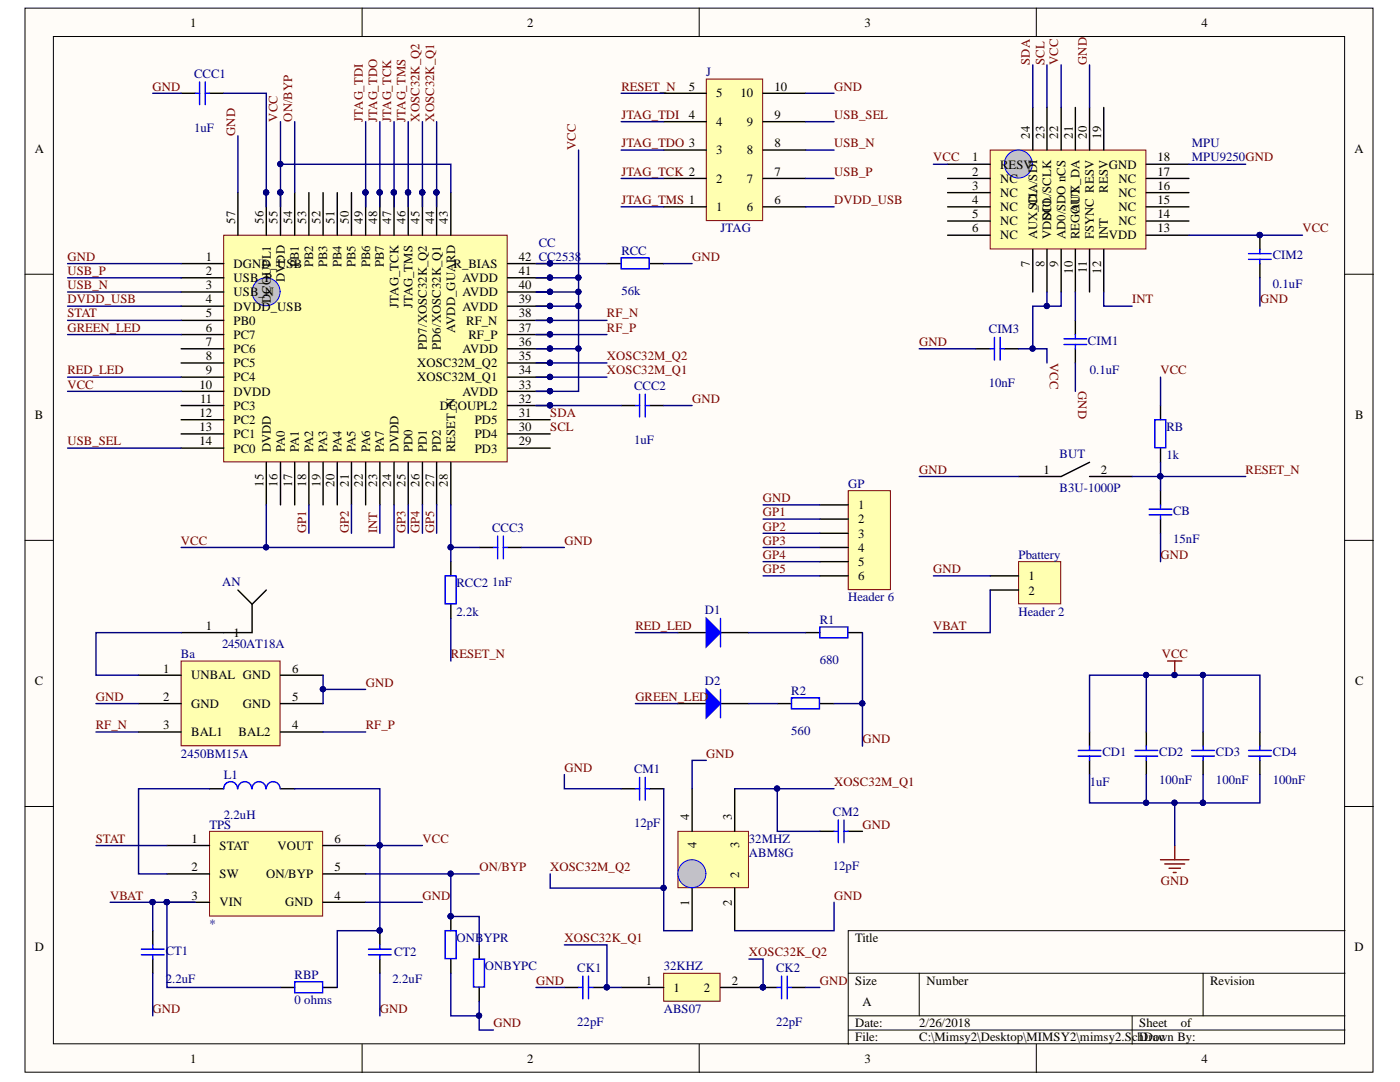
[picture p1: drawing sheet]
<svg xmlns="http://www.w3.org/2000/svg" width="279mm" height="216mm" viewBox="0 0 279 216" stroke-linecap="round" stroke-linejoin="round" font-family="sans-serif">
<defs><g id="words">
<g font-size="2.5">
<text x="38" y="5.3">1</text>
<text x="105.2" y="5.3">2</text>
<text x="172.6" y="5.3">3</text>
<text x="239.8" y="5.3">4</text>
<text x="137.5" y="23.8">4</text>
<text x="137.5" y="18.1">5</text>
<text x="143" y="19.4">5</text>
<text x="147.8" y="19.4">10</text>
<text x="154.5" y="23.8">9</text>
<text x="154.5" y="18.1">10</text>
<text x="143" y="25.1">4</text>
<text x="149" y="25.1">9</text>
<text x="154.5" y="29.4">8</text>
<text x="205.5" y="27.7" transform="rotate(-90 205.5 27.7)">24</text>
<text x="208.4" y="27.7" transform="rotate(-90 208.4 27.7)">23</text>
<text x="211.2" y="27.7" transform="rotate(-90 211.2 27.7)">22</text>
<text x="214.1" y="27.7" transform="rotate(-90 214.1 27.7)">21</text>
<text x="216.9" y="27.7" transform="rotate(-90 216.9 27.7)">20</text>
<text x="219.8" y="27.7" transform="rotate(-90 219.8 27.7)">19</text>
<text x="6.9" y="30.4">A</text>
<text x="143" y="30.8">3</text>
<text x="149" y="30.8">8</text>
<text x="154.5" y="35.1">7</text>
<text x="194" y="32.2">1</text>
<text x="194" y="35.1">2</text>
<text x="199.6" y="33.7">RESV</text>
<text x="221.3" y="33.7">GND</text>
<text x="231" y="35.1">17</text>
<text x="231" y="32.2">18</text>
<text x="270.3" y="30.4">A</text>
<text x="143" y="36.4">2</text>
<text x="149" y="36.4">7</text>
<text x="154.5" y="40.8">6</text>
<text x="194" y="37.9">3</text>
<text x="194" y="40.8">4</text>
<text x="199.6" y="36.4">NC</text>
<text x="199.6" y="39.3">NC</text>
<text x="207" y="40.4" transform="rotate(-90 207 40.4)">DA/SDI</text>
<text x="221.1" y="38.5" transform="rotate(-90 221.1 38.5)">RESV</text>
<text x="223.2" y="39.3">NC</text>
<text x="223.2" y="36.4">NC</text>
<text x="231" y="40.8">15</text>
<text x="231" y="37.9">16</text>
<text x="46.9" y="44.6" transform="rotate(-90 46.9 44.6)">57</text>
<text x="52.6" y="44.6" transform="rotate(-90 52.6 44.6)">56</text>
<text x="55.4" y="44.6" transform="rotate(-90 55.4 44.6)">55</text>
<text x="58.3" y="44.6" transform="rotate(-90 58.3 44.6)">54</text>
<text x="61.1" y="44.6" transform="rotate(-90 61.1 44.6)">53</text>
<text x="63.9" y="44.6" transform="rotate(-90 63.9 44.6)">52</text>
<text x="66.7" y="44.6" transform="rotate(-90 66.7 44.6)">51</text>
<text x="69.6" y="44.6" transform="rotate(-90 69.6 44.6)">50</text>
<text x="72.4" y="44.6" transform="rotate(-90 72.4 44.6)">49</text>
<text x="75.3" y="44.6" transform="rotate(-90 75.3 44.6)">48</text>
<text x="78.1" y="44.6" transform="rotate(-90 78.1 44.6)">47</text>
<text x="80.9" y="44.6" transform="rotate(-90 80.9 44.6)">46</text>
<text x="83.7" y="44.6" transform="rotate(-90 83.7 44.6)">45</text>
<text x="86.6" y="44.6" transform="rotate(-90 86.6 44.6)">44</text>
<text x="89.4" y="44.6" transform="rotate(-90 89.4 44.6)">43</text>
<text x="143" y="42.1">1</text>
<text x="149" y="42.1">6</text>
<text x="194" y="43.5">5</text>
<text x="194" y="46.3">6</text>
<text x="199.6" y="42.1">NC</text>
<text x="199.6" y="45">NC</text>
<text x="199.6" y="47.8">NC</text>
<text x="207" y="47.8" transform="rotate(-90 207 47.8)">AUX_SCL</text>
<text x="209.8" y="47.8" transform="rotate(-90 209.8 47.8)">VDDIO</text>
<text x="209.8" y="43.9" transform="rotate(-90 209.8 43.9)">SCL/SCLK</text>
<text x="212.6" y="47.8" transform="rotate(-90 212.6 47.8)">AD0/SDO nCS</text>
<text x="215.4" y="47.8" transform="rotate(-90 215.4 47.8)">REGOUT</text>
<text x="215.4" y="42.5" transform="rotate(-90 215.4 42.5)">AUX_DA</text>
<text x="218.3" y="47.8" transform="rotate(-90 218.3 47.8)">FSYNC RESV</text>
<text x="221.1" y="47.8" transform="rotate(-90 221.1 47.8)">INT</text>
<text x="221.3" y="47.8">VDD</text>
<text x="223.2" y="45">NC</text>
<text x="223.2" y="42.1">NC</text>
<text x="231" y="46.3">13</text>
<text x="231" y="43.5">14</text>
<text x="41.1" y="52">1</text>
<text x="46.6" y="53.4">DGND_USB</text>
<text x="59.6" y="53.4" transform="rotate(-90 59.6 53.4)">PB1</text>
<text x="62.5" y="53.4" transform="rotate(-90 62.5 53.4)">PB2</text>
<text x="65.3" y="53.4" transform="rotate(-90 65.3 53.4)">PB3</text>
<text x="68.2" y="53.4" transform="rotate(-90 68.2 53.4)">PB4</text>
<text x="71" y="53.4" transform="rotate(-90 71 53.4)">PB5</text>
<text x="73.8" y="53.4" transform="rotate(-90 73.8 53.4)">PB6</text>
<text x="76.6" y="53.4" transform="rotate(-90 76.6 53.4)">PB7</text>
<text x="90.5" y="53.4">R_BIAS</text>
<text x="103.5" y="52">42 CC2538</text>
<text x="205.5" y="53.3" transform="rotate(-90 205.5 53.3)">7</text>
<text x="208.4" y="53.3" transform="rotate(-90 208.4 53.3)">8</text>
<text x="211.2" y="53.3" transform="rotate(-90 211.2 53.3)">9</text>
<text x="41.1" y="54.9">2</text>
<text x="41.1" y="57.7">3</text>
<text x="46.6" y="56.3">USB_P</text>
<text x="46.6" y="59.1">USB_N</text>
<text x="56.8" y="56.3" transform="rotate(-90 56.8 56.3)">DVDD</text>
<text x="92.3" y="59.1">AVDD</text>
<text x="92.3" y="56.3">AVDD</text>
<text x="103.5" y="57.7">40</text>
<text x="103.5" y="54.9">41</text>
<text x="214.1" y="54.6" transform="rotate(-90 214.1 54.6)">10</text>
<text x="216.9" y="54.5" transform="rotate(-90 216.9 54.5)">11</text>
<text x="219.8" y="54.6" transform="rotate(-90 219.8 54.6)">12</text>
<text x="41.1" y="60.5">4</text>
<text x="41.1" y="63.3">5</text>
<text x="46.6" y="62">DVDD_USB</text>
<text x="46.6" y="64.8">PB0</text>
<text x="54.1" y="60.5" transform="rotate(-90 54.1 60.5)">DCOUPL1</text>
<text x="79.5" y="61.4" transform="rotate(-90 79.5 61.4)">JTAG_TCK</text>
<text x="82.3" y="61.5" transform="rotate(-90 82.3 61.5)">JTAG_TMS</text>
<text x="92.3" y="62">AVDD</text>
<text x="93" y="64.8">RF_N</text>
<text x="103.5" y="63.3">38</text>
<text x="103.5" y="60.5">39</text>
<text x="41.1" y="66.2">6</text>
<text x="41.1" y="69">7</text>
<text x="41.1" y="71.9">8</text>
<text x="46.6" y="67.7">PC7</text>
<text x="46.6" y="70.4">PC6</text>
<text x="85.2" y="69.8" transform="rotate(-90 85.2 69.8)">PD7/XOSC32K_Q2</text>
<text x="88" y="69.8" transform="rotate(-90 88 69.8)">PD6/XOSC32K_Q1</text>
<text x="90.8" y="66.4" transform="rotate(-90 90.8 66.4)">AVDD_GUARD</text>
<text x="92.3" y="70.4">AVDD</text>
<text x="93.5" y="67.7">RF_P</text>
<text x="103.5" y="71.9">35</text>
<text x="103.5" y="69">36</text>
<text x="103.5" y="66.2">37</text>
<text x="39.8" y="77.5">10</text>
<text x="41.1" y="74.7">9</text>
<text x="46.6" y="73.3">PC5</text>
<text x="46.6" y="76.1">PC4</text>
<text x="83.2" y="76.1">XOSC32M_Q1</text>
<text x="83.2" y="73.3">XOSC32M_Q2</text>
<text x="103.5" y="77.5">33</text>
<text x="103.5" y="74.7">34</text>
<text x="6.9" y="83.5">B</text>
<text x="39.8" y="83.2">12</text>
<text x="39.9" y="80.3">11</text>
<text x="46.6" y="79">DVDD</text>
<text x="46.6" y="81.8">PC3</text>
<text x="87.8" y="81.8">DCOUPL2</text>
<text x="92.3" y="79">AVDD</text>
<text x="103.5" y="83.2">31</text>
<text x="103.5" y="80.3">32</text>
<text x="270.4" y="83.5">B</text>
<text x="39.8" y="86">13</text>
<text x="39.8" y="88.9">14</text>
<text x="46.6" y="84.6">PC2</text>
<text x="46.6" y="87.4">PC1</text>
<text x="94.7" y="87.4">PD4</text>
<text x="94.7" y="84.6">PD5</text>
<text x="103.5" y="88.9">29</text>
<text x="103.5" y="86">30</text>
<text x="46.6" y="90.3">PC0</text>
<text x="54.1" y="90.2" transform="rotate(-90 54.1 90.2)">DVDD</text>
<text x="56.8" y="90.2" transform="rotate(-90 56.8 90.2)">PA0</text>
<text x="59.6" y="90.2" transform="rotate(-90 59.6 90.2)">PA1</text>
<text x="62.5" y="90.2" transform="rotate(-90 62.5 90.2)">PA2</text>
<text x="65.3" y="90.2" transform="rotate(-90 65.3 90.2)">PA3</text>
<text x="68.2" y="90.2" transform="rotate(-90 68.2 90.2)">PA4</text>
<text x="71" y="90.2" transform="rotate(-90 71 90.2)">PA5</text>
<text x="73.8" y="90.2" transform="rotate(-90 73.8 90.2)">PA6</text>
<text x="76.6" y="90.2" transform="rotate(-90 76.6 90.2)">PA7</text>
<text x="79.5" y="90.2" transform="rotate(-90 79.5 90.2)">DVDD</text>
<text x="82.3" y="90.2" transform="rotate(-90 82.3 90.2)">PD0</text>
<text x="85.2" y="90.2" transform="rotate(-90 85.2 90.2)">PD1</text>
<text x="88" y="90.2" transform="rotate(-90 88 90.2)">PD2</text>
<text x="90.8" y="90.2" transform="rotate(-90 90.8 90.2)">RESET_N</text>
<text x="94.7" y="90.3">PD3</text>
<text x="208.3" y="94.5">1</text>
<text x="219.7" y="94.5">2</text>
<text x="52.6" y="97.1" transform="rotate(-90 52.6 97.1)">15</text>
<text x="55.4" y="97.1" transform="rotate(-90 55.4 97.1)">16</text>
<text x="58.3" y="97.1" transform="rotate(-90 58.3 97.1)">17</text>
<text x="61.1" y="97.1" transform="rotate(-90 61.1 97.1)">18</text>
<text x="63.9" y="97.1" transform="rotate(-90 63.9 97.1)">19</text>
<text x="66.7" y="97.1" transform="rotate(-90 66.7 97.1)">20</text>
<text x="69.6" y="97.1" transform="rotate(-90 69.6 97.1)">21</text>
<text x="72.4" y="97.1" transform="rotate(-90 72.4 97.1)">22</text>
<text x="75.3" y="97.1" transform="rotate(-90 75.3 97.1)">23</text>
<text x="78.1" y="97.1" transform="rotate(-90 78.1 97.1)">24</text>
<text x="80.9" y="97.1" transform="rotate(-90 80.9 97.1)">25</text>
<text x="83.7" y="97.1" transform="rotate(-90 83.7 97.1)">26</text>
<text x="86.6" y="97.1" transform="rotate(-90 86.6 97.1)">27</text>
<text x="89.4" y="97.1" transform="rotate(-90 89.4 97.1)">28</text>
<text x="171.3" y="101.6">1</text>
<text x="171.3" y="104.4">2</text>
<text x="171.3" y="107.3">3</text>
<text x="171.3" y="110.1">4</text>
<text x="171.3" y="113">5</text>
<text x="171.3" y="115.8">6</text>
<text x="205.3" y="115.8">1</text>
<text x="205.3" y="118.6">2</text>
<text x="41.1" y="125.7">1</text>
<text x="46.6" y="127.1">1</text>
<text x="6.9" y="136.7">C</text>
<text x="32.6" y="134.2">1</text>
<text x="38.1" y="135.6">UNBAL GND</text>
<text x="58.3" y="134.2">6</text>
<text x="270.4" y="136.7">C</text>
<text x="32.6" y="139.9">2</text>
<text x="38.1" y="141.2">GND</text>
<text x="48.5" y="141.2">GND</text>
<text x="58.3" y="139.9">5</text>
<text x="32.6" y="145.5">3</text>
<text x="38.1" y="146.9">BAL1</text>
<text x="47.6" y="146.9">BAL2</text>
<text x="58.3" y="145.5">4</text>
<text x="137.5" y="163.6" transform="rotate(-90 137.5 163.6)">4</text>
<text x="146.1" y="163.6" transform="rotate(-90 146.1 163.6)">3</text>
<text x="38.2" y="168.2">1</text>
<text x="38.2" y="173.9">2</text>
<text x="43.8" y="169.5">STAT</text>
<text x="55.4" y="169.5">VOUT</text>
<text x="66.7" y="173.9">5</text>
<text x="66.7" y="168.2">6</text>
<text x="139" y="169.1" transform="rotate(-90 139 169.1)">4</text>
<text x="147.5" y="169.1" transform="rotate(-90 147.5 169.1)">3</text>
<text x="38.2" y="179.5">3</text>
<text x="43.8" y="175.2">SW</text>
<text x="53.1" y="175.2">ON/BYP</text>
<text x="66.7" y="179.5">4</text>
<text x="147.5" y="175.2" transform="rotate(-90 147.5 175.2)">2</text>
<text x="43.8" y="180.9">VIN</text>
<text x="56.9" y="180.9">GND</text>
<text x="137.5" y="180.8" transform="rotate(-90 137.5 180.8)">1</text>
<text x="146.1" y="180.8" transform="rotate(-90 146.1 180.8)">2</text>
<text x="6.9" y="189.8">D</text>
<text x="170.7" y="188">Title</text>
<text x="270.3" y="189.8">D</text>
<text x="128.9" y="196.5">1</text>
<text x="134.4" y="197.9">1</text>
<text x="140.5" y="197.9">2</text>
<text x="146.1" y="196.5">2</text>
<text x="170.7" y="196.5">Size</text>
<text x="184.9" y="196.5">Number</text>
<text x="241.5" y="196.5">Revision</text>
<text x="172.1" y="200.8">A</text>
<text x="170.7" y="205">Date:</text>
<text x="170.7" y="207.8">File:</text>
<text x="183.5" y="205">2/26/2018</text>
<text x="183.5" y="207.8">C:\Mimsy2\Desktop\MIMSY2\mimsy2.SchDoc</text>
<text x="227.4" y="205">Sheet</text>
<text x="227.4" y="207.8">Drawn By:</text>
<text x="235.7" y="205">of</text>
<text x="38" y="212.1">1</text>
<text x="105.2" y="212.1">2</text>
<text x="172.6" y="212.1">3</text>
<text x="239.8" y="212.1">4</text>
</g>
<g font-size="2.5" fill="#000080">
<text x="38.7" y="15.5">CCC1</text>
<text x="140.9" y="15.2">J</text>
<text x="38.7" y="26.3">1uF</text>
<text x="237.9" y="29.4">MPU</text>
<text x="237.9" y="32.2">MPU9250GND</text>
<text x="143.8" y="46.3">JTAG</text>
<text x="107.5" y="49.2">CC</text>
<text x="124" y="50.9">RCC</text>
<text x="254" y="51.8">CIM2</text>
<text x="124" y="58.9">56k</text>
<text x="254" y="57.4">0.1uF</text>
<text x="197.3" y="66.5">CIM3</text>
<text x="217.1" y="68.7">CIM1</text>
<text x="126.5" y="77.8">CCC2</text>
<text x="197.3" y="77.3">10nF</text>
<text x="217.5" y="74.7">0.1uF</text>
<text x="126.5" y="88.6">1uF</text>
<text x="232.8" y="86">RB</text>
<text x="211.5" y="91.4">BUT</text>
<text x="232.8" y="91.7">1k</text>
<text x="169.3" y="97.3">GP</text>
<text x="211.5" y="98.2">B3U-1000P</text>
<text x="98.2" y="106.1">CCC3</text>
<text x="234.1" y="102.7">CB</text>
<text x="203.3" y="111.5">Pbattery</text>
<text x="234.1" y="108.4">15nF</text>
<text x="44.3" y="116.9">AN</text>
<text x="91.1" y="117.2">RCC2</text>
<text x="98.2" y="116.9">1nF</text>
<text x="169.3" y="120">Header 6</text>
<text x="91.1" y="122.9">2.2k</text>
<text x="140.7" y="122.5">D1</text>
<text x="163.6" y="124.6">R1</text>
<text x="203.3" y="122.9">Header 2</text>
<text x="36.1" y="131.3">Ba</text>
<text x="44.3" y="129.4">2450AT18A</text>
<text x="140.7" y="136.7">D2</text>
<text x="163.6" y="132.5">680</text>
<text x="157.9" y="138.7">R2</text>
<text x="157.9" y="146.6">560</text>
<text x="36.1" y="151.2">2450BM15A</text>
<text x="44.7" y="155.4">L1</text>
<text x="126.5" y="154.2">CM1</text>
<text x="220" y="150.9">CD1</text>
<text x="231.3" y="150.9">CD2</text>
<text x="242.7" y="150.9">CD3</text>
<text x="254" y="150.9">CD4</text>
<text x="217.5" y="156.9">1uF</text>
<text x="231.3" y="156.5">100nF</text>
<text x="242.7" y="156.5">100nF</text>
<text x="254" y="156.5">100nF</text>
<text x="41.8" y="165.3">TPS</text>
<text x="44.7" y="163.4">2.2uH</text>
<text x="126.5" y="165.1">12pF</text>
<text x="166.2" y="162.8">CM2</text>
<text x="149.5" y="168.2">32MHZ</text>
<text x="149.5" y="171">ABM8G</text>
<text x="166.2" y="173.5">12pF</text>
<text x="41.8" y="185.2">*</text>
<text x="33.1" y="190.5">CT1</text>
<text x="78.7" y="190.9">CT2</text>
<text x="91.1" y="188">ONBYPR</text>
<text x="33.1" y="196.2">2.2uF</text>
<text x="58.8" y="195.3">RBP</text>
<text x="78.3" y="196.2">2.2uF</text>
<text x="96.8" y="193.6">ONBYPC</text>
<text x="115.2" y="193.9">CK1</text>
<text x="132.5" y="193.6">32KHZ</text>
<text x="154.9" y="193.9">CK2</text>
<text x="58.8" y="200.4">0 ohms</text>
<text x="132.5" y="202.1">ABS07</text>
<text x="115.2" y="204.7">22pF</text>
<text x="154.9" y="204.7">22pF</text>
</g>
<g font-size="2.5" fill="#800000">
<text x="205.5" y="12.9" transform="rotate(-90 205.5 12.9)">SDA</text>
<text x="208.4" y="12.9" transform="rotate(-90 208.4 12.9)">SCL</text>
<text x="211.2" y="12.9" transform="rotate(-90 211.2 12.9)">VCC</text>
<text x="216.9" y="12.9" transform="rotate(-90 216.9 12.9)">GND</text>
<text x="30.5" y="18.1">GND</text>
<text x="124" y="18.1">RESET_N</text>
<text x="124" y="23.8">JTAG_TDI</text>
<text x="166.5" y="18.1">GND</text>
<text x="166.5" y="23.8">USB_SEL</text>
<text x="46.9" y="27.1" transform="rotate(-90 46.9 27.1)">GND</text>
<text x="55.4" y="24.3" transform="rotate(-90 55.4 24.3)">VCC</text>
<text x="58.3" y="24.3" transform="rotate(-90 58.3 24.3)">ON/BYP</text>
<text x="72.4" y="24.3" transform="rotate(-90 72.4 24.3)">JTAG_TDI</text>
<text x="75.3" y="24.3" transform="rotate(-90 75.3 24.3)">JTAG_TDO</text>
<text x="78.1" y="24.3" transform="rotate(-90 78.1 24.3)">JTAG_TCK</text>
<text x="80.9" y="24.3" transform="rotate(-90 80.9 24.3)">JTAG_TMS</text>
<text x="83.7" y="24.3" transform="rotate(-90 83.7 24.3)">XOSC32K_Q2</text>
<text x="86.6" y="24.3" transform="rotate(-90 86.6 24.3)">XOSC32K_Q1</text>
<text x="115" y="29.9" transform="rotate(-90 115 29.9)">VCC</text>
<text x="124" y="29.4">JTAG_TDO 3</text>
<text x="166.5" y="29.4">USB_N</text>
<text x="124" y="35.1">JTAG_TCK 2</text>
<text x="166.5" y="35.1">USB_P</text>
<text x="186.3" y="32.2">VCC</text>
<text x="124" y="40.8">JTAG_TMS 1</text>
<text x="166.5" y="40.8">DVDD_USB</text>
<text x="259.9" y="46.3">VCC</text>
<text x="13.4" y="52">GND</text>
<text x="138.1" y="52">GND</text>
<text x="13.4" y="54.9">USB_P</text>
<text x="13.4" y="57.7">USB_N</text>
<text x="13.4" y="60.5">DVDD_USB</text>
<text x="13.4" y="63.3">STAT</text>
<text x="121.1" y="63.3">RF_N</text>
<text x="225.9" y="60.5">INT</text>
<text x="251.5" y="60.5">GND</text>
<text x="13.4" y="66.2">GREEN_LED</text>
<text x="121.1" y="71.9">XOSC32M_Q2</text>
<text x="121.1" y="66.2">RF_P</text>
<text x="183.5" y="69">GND</text>
<text x="13.4" y="74.7">RED_LED</text>
<text x="13.4" y="77.5">VCC</text>
<text x="121.1" y="74.7">XOSC32M_Q1</text>
<text x="209.5" y="72.4" transform="rotate(90 209.5 72.4)">VCC</text>
<text x="231.6" y="74.7">VCC</text>
<text x="109.8" y="83.2">SDA</text>
<text x="138.1" y="80.3">GND</text>
<text x="215.2" y="78.1" transform="rotate(90 215.2 78.1)">GND</text>
<text x="13.4" y="88.9">USB_SEL</text>
<text x="109.8" y="86">SCL</text>
<text x="183.5" y="94.5">GND</text>
<text x="248.6" y="94.5">RESET_N</text>
<text x="152.3" y="100.2">GND</text>
<text x="61.1" y="106.4" transform="rotate(-90 61.1 106.4)">GP1</text>
<text x="69.6" y="106.4" transform="rotate(-90 69.6 106.4)">GP2</text>
<text x="75.3" y="106.4" transform="rotate(-90 75.3 106.4)">INT</text>
<text x="80.9" y="106.4" transform="rotate(-90 80.9 106.4)">GP3</text>
<text x="83.7" y="106.4" transform="rotate(-90 83.7 106.4)">GP4</text>
<text x="86.6" y="106.4" transform="rotate(-90 86.6 106.4)">GP5</text>
<text x="152.3" y="103">GP1</text>
<text x="152.3" y="105.9">GP2</text>
<text x="36.1" y="108.7">VCC</text>
<text x="112.7" y="108.7">GND</text>
<text x="152.3" y="108.7">GP3</text>
<text x="152.3" y="111.5">GP4</text>
<text x="231.6" y="111.5">GND</text>
<text x="152.3" y="114.3">GP5</text>
<text x="186.3" y="114.3">GND</text>
<text x="126.8" y="125.7">RED_LED</text>
<text x="186.3" y="125.7">VBAT</text>
<text x="90" y="131.3">RESET_N</text>
<text x="231.9" y="131.3">VCC</text>
<text x="73" y="137">GND</text>
<text x="19.1" y="139.9">GND</text>
<text x="126.8" y="139.9">GREEN_LED</text>
<text x="19.1" y="145.5">RF_N</text>
<text x="73" y="145.5">RF_P</text>
<text x="172.1" y="148.3">GND</text>
<text x="112.7" y="154">GND</text>
<text x="140.9" y="151.2">GND</text>
<text x="166.5" y="156.9">XOSC32M_Q1</text>
<text x="172.1" y="165.3">GND</text>
<text x="19.1" y="168.2">STAT</text>
<text x="84.3" y="168.2">VCC</text>
<text x="95.7" y="173.9">ON/BYP</text>
<text x="109.8" y="173.9">XOSC32M_Q2</text>
<text x="22" y="179.5">VBAT</text>
<text x="84.3" y="179.5">GND</text>
<text x="166.5" y="179.5">GND</text>
<text x="231.7" y="176.7">GND</text>
<text x="112.7" y="188">XOSC32K_Q1</text>
<text x="149.5" y="190.9">XOSC32K_Q2</text>
<text x="107" y="196.5">GND</text>
<text x="163.6" y="196.5">GND</text>
<text x="30.5" y="202.1">GND</text>
<text x="75.8" y="202.1">GND</text>
<text x="98.5" y="205">GND</text>
</g>
</g></defs>
<g fill="#fffcf8" stroke="#000" stroke-width=".2">
<path d="M5 1.6h269v212.3h-269z"/>
<path d="M10.7 7.3h257.6v201h-257.6z"/>
</g>
<g fill="none" stroke="#000" stroke-width=".2">
<path d="M72.3 1.6v5.7M139.5 1.6v5.7M206.8 1.6v5.7M5 54.7h5.7M268.4 54.7h5.7M5 107.8h5.7M268.4 107.8h5.7M5 160.9h5.7M268.4 160.9h5.7M169.3 194.2h99.1M183.5 194.2v8.5M240.1 194.2v8.5"/>
<path d="M268.4 185.7h-99.1v22.7M72.3 208.4v5.6M139.5 208.4v5.6M169.3 202.7h99.1M169.3 205.5h99.1M206.8 208.4v5.6M225.9 202.7v5.7"/>
</g>
<path d="M251.4 46.9v2.9M251.4 52.6v2.8M194.8 69.6h2.8M200.4 69.6h2.9M214.6 63.9v2.9M214.6 69.6v2.8" fill="none" stroke="#000" stroke-width=".28"/>
<path d="M249.2 50.6h4.5M249.2 51.7h4.5M251.4 49.8v.8M251.4 51.7v.9M197.6 69.6h.9M198.5 67.3v4.6M199.6 67.3v4.6M199.6 69.6h.8M212.3 67.6h4.6M212.3 68.7h4.6M214.6 66.8v.8M214.6 68.7v.9" fill="none" stroke="#00f" stroke-width=".28"/>
<circle cx="251.4" cy="46.9" r=".52" fill="#000080" stroke="#000080" stroke-width=".2"/>
<path d="M132.5 194.2h11.2v5.6h-11.2z" fill="#ffffb0" stroke="#800000" stroke-width=".2"/>
<path d="M124 157.4h2.8M129.6 157.4h2.9M135.3 140.4h5.7M143.8 140.4h5.7M112.6 197h2.9M118.3 197h2.8M124 197h8.5M143.8 197h11.3M158 197h2.8" fill="none" stroke="#000" stroke-width=".28"/>
<g fill="#000080" stroke="#000080" stroke-width=".2">
<circle cx="152.2" cy="197" r=".52"/>
<circle cx="121.1" cy="197" r=".52"/>
</g>
<path d="M126.8 157.4h.8M127.6 155.1v4.6M128.8 155.1v4.6M128.8 157.4h.8M115.5 197h.8M116.3 194.8v4.5M117.4 197h.9M117.4 194.8v4.5M155.1 197h.9M156 194.8v4.5M157.1 194.8v4.5M157.1 197h.9" fill="none" stroke="#00f" stroke-width=".28"/>
<path d="M141 137.6l2.8 2.8-2.8 2.8z" fill="#00f"/>
<g fill="none" stroke="#00f" stroke-width=".28">
<path d="M39 18.6h.8M39.8 16.3v4.6M41 16.3v4.6M41 18.6h.8M124 51.5h5.5v2.1h-5.5zM127.6 78.7v4.5M128.8 78.7v4.5M126.8 80.9h.8M128.8 80.9h.8M230.5 83.8h2.2v5.5h-2.2zM88.8 114.9h2.2v5.6h-2.2zM98.5 109.2h.8"/>
<path d="M99.3 107v4.5M100.5 107v4.5M100.5 109.2h.8M229.3 101.6h4.6M229.3 102.7h4.6M231.6 100.7v.9M231.6 102.7v.9M141 137.6l2.8 2.8-2.8 2.8zM143.8 137.6v5.6"/>
</g>
<g fill="none" stroke="#000" stroke-width=".28">
<path d="M36.2 18.6h2.8M41.8 18.6h2.8M121.1 52.6h2.9M129.6 52.6h2.9M124 80.9h2.8M129.6 80.9h2.9M231.6 80.9v2.9M231.6 89.4v2.8M231.6 97.9v2.8M90 112.1v2.8M95.6 109.2h2.9M101.3 109.2h2.8"/>
<path d="M231.6 103.6v2.8M90 120.6v2.8M135.3 126.2h5.7M143.8 126.2h5.7"/>
</g>
<path d="M233 131.9h2.9M234.4 131.9v2.8M231.6 171.5h5.7M232.5 172.4h3.9M233.3 173.2h2.3M234.2 174.1h.5M234.4 168.7v2.8" fill="none" stroke="#800000" stroke-width=".28"/>
<circle cx="234.4" cy="134.7" r=".52" fill="#000080" stroke="#000080" stroke-width=".2"/>
<path d="M141 123.4l2.8 2.8-2.8 2.9z" fill="#00f"/>
<g fill="none" stroke="#00f" stroke-width=".28">
<path d="M141 123.4l2.8 2.8-2.8 2.9zM143.8 123.4v5.7M215.2 149.7h4.5M215.2 150.9h4.5M217.4 148.9v.8M217.4 150.9v.8M226.5 149.7h4.5M226.5 150.9h4.5M228.8 148.9v.8M228.8 150.9v.8M237.8 149.7h4.6M237.8 150.9h4.6"/>
<path d="M240.1 148.9v.8M240.1 150.9v.8M249.2 149.7h4.5M249.2 150.9h4.5M251.4 148.9v.8M251.4 150.9v.8"/>
</g>
<path d="M217.4 146.1v2.8M217.4 151.7v2.9M228.8 146.1v2.8M228.8 151.7v2.9M240.1 146.1v2.8M240.1 151.7v2.9M251.4 146.1v2.8M251.4 151.7v2.9" fill="none" stroke="#000" stroke-width=".28"/>
<path d="M41.8 165.9h22.6v16.9h-22.6z" fill="#ffffb0" stroke="#800000" stroke-width=".2"/>
<path d="M41.8 157.4h2.8M56 157.4h2.8M33.3 168.7h8.5M33.3 174.4h8.5M64.5 168.7h8.5M64.5 174.4h8.5M30.5 185.7v2.8M30.5 191.4v2.8M33.3 180h8.5M64.5 180h8.5M75.8 185.7v2.8M75.8 191.4v2.8" fill="none" stroke="#000" stroke-width=".28"/>
<g fill="#000080" stroke="#000080" stroke-width=".2">
<circle cx="33.3" cy="180" r=".52"/>
<circle cx="75.8" cy="185.7" r=".52"/>
</g>
<path d="M47.4 157.4a1.37 1.37 0 0 0-1.4-1.4 1.37 1.37 0 0 0-1.4 1.4M50.2 157.4a1.37 1.37 0 0 0-1.3-1.4 1.37 1.37 0 0 0-1.4 1.4M53.1 157.4a1.37 1.37 0 0 0-1.4-1.4 1.37 1.37 0 0 0-1.4 1.4M55.9 157.4a1.37 1.37 0 0 0-1.4-1.4 1.37 1.37 0 0 0-1.4 1.4M28.2 189.4h4.6M28.2 190.5h4.6M30.5 188.5v.9M30.5 190.5v.9M73.5 189.4h4.6M73.5 190.5h4.6M75.8 188.5v.9M75.8 190.5v.9" fill="none" stroke="#00f" stroke-width=".28"/>
<path d="M44.6 46.9h56.6v45.3h-56.6z" fill="#ffffb0" stroke="#800000" stroke-width=".2"/>
<circle cx="53.1" cy="58.2" r="2.79" fill="#c0c0c0" stroke="#00f" stroke-width=".2"/>
<g fill="none" stroke="#000" stroke-width=".28">
<path d="M47.5 38.4v8.5M53.1 38.4v8.5M56 38.4v8.5M58.8 38.4v8.5M61.6 38.4v8.5M64.5 38.4v8.5M67.3 38.4v8.5M70.1 38.4v8.5M73 38.4v8.5M75.8 38.4v8.5M78.6 38.4v8.5M81.5 38.4v8.5"/>
<path d="M84.3 38.4v8.5M87.1 38.4v8.5M90 38.4v8.5M36.2 58.3h8.4M36.2 55.4h8.4M36.2 52.6h8.4M101.3 58.3h8.5M101.3 55.4h8.5M101.3 52.6h8.5M36.2 63.9h8.4M36.2 61.1h8.4M36.2 78.1h8.4"/>
<path d="M36.2 75.3h8.4M36.2 72.4h8.4M36.2 69.6h8.4M36.2 66.8h8.4M101.3 63.9h8.5M101.3 61.1h8.5M101.3 78.1h8.5M101.3 75.3h8.5M101.3 72.4h8.5M101.3 69.6h8.5M101.3 66.8h8.5M36.2 89.4h8.4"/>
<path d="M36.2 86.6h8.4M36.2 83.8h8.4M36.2 80.9h8.4M53.1 92.2v8.5M56 92.2v8.5M58.8 92.2v8.5M61.6 92.2v8.5M64.5 92.2v8.5M67.3 92.2v8.5M70.1 92.2v8.5M73 92.2v8.5M75.8 92.2v8.5"/>
<path d="M78.6 92.2v8.5M81.5 92.2v8.5M84.3 92.2v8.5M87.1 92.2v8.5M90 92.2v8.5M101.3 89.4h8.5M101.3 86.6h8.5M101.3 83.8h8.5M101.3 80.9h8.5"/>
</g>
<g fill="#000080" stroke="#000080" stroke-width=".2">
<circle cx="109.8" cy="63.9" r=".52"/>
<circle cx="109.8" cy="61.1" r=".52"/>
<circle cx="109.8" cy="58.2" r=".52"/>
<circle cx="109.8" cy="55.4" r=".52"/>
<circle cx="109.8" cy="52.6" r=".52"/>
<circle cx="109.8" cy="80.9" r=".52"/>
<circle cx="109.8" cy="78" r=".52"/>
<circle cx="109.8" cy="75.2" r=".52"/>
<circle cx="109.8" cy="72.4" r=".52"/>
<circle cx="109.8" cy="69.5" r=".52"/>
<circle cx="109.8" cy="66.7" r=".52"/>
<circle cx="87.1" cy="38.4" r=".52"/>
<circle cx="84.3" cy="38.4" r=".52"/>
<circle cx="81.4" cy="38.4" r=".52"/>
<circle cx="78.6" cy="38.4" r=".52"/>
<circle cx="75.8" cy="38.4" r=".52"/>
<circle cx="72.9" cy="38.4" r=".52"/>
<circle cx="55.9" cy="38.4" r=".52"/>
<circle cx="53.1" cy="38.4" r=".52"/>
</g>
<path d="M197.6 29.9h31.1v19.8h-31.1z" fill="#ffffb0" stroke="#800000" stroke-width=".2"/>
<circle cx="203.2" cy="32.7" r="2.79" fill="#c0c0c0" stroke="#00f" stroke-width=".2"/>
<g fill="none" stroke="#000" stroke-width=".28">
<path d="M189.1 32.8h8.5M189.1 35.6h8.5M189.1 38.4h8.5M206.1 21.4v8.5M208.9 21.4v8.5M211.8 21.4v8.5M214.6 21.4v8.5M217.4 21.4v8.5M220.3 21.4v8.5M228.8 32.8h8.5M228.8 35.6h8.5M228.8 38.4h8.5"/>
<path d="M189.1 41.3h8.5M189.1 44.1h8.5M189.1 46.9h8.5M206.1 49.8v8.5M208.9 49.8v8.5M211.8 49.8v8.5M214.6 49.8v8.5M217.4 49.8v8.5M220.3 49.8v8.5M228.8 41.3h8.5M228.8 44.1h8.5M228.8 46.9h8.5"/>
</g>
<path d="M135.3 165.9h14.1v11.2h-14.1z" fill="#ffffb0" stroke="#800000" stroke-width=".2"/>
<path d="M138.1 157.4v8.5M146.6 157.4v8.5M138.1 177.2v8.5M146.6 177.2v8.5" fill="none" stroke="#000" stroke-width=".28"/>
<circle cx="138.1" cy="174.3" r="2.79" fill="#c0c0c0" stroke="#00f" stroke-width=".2"/>
<path d="M217.4 92.2l-5.6 2.9h-8.5M217.4 95.1h8.5M160.8 126.2h2.8M169.3 126.2h2.8M155.1 140.4h2.9M163.6 140.4h2.9" fill="none" stroke="#000" stroke-width=".28"/>
<path d="M158 139.3h5.5v2.1h-5.5zM163.6 125.1h5.6v2.2h-5.6z" fill="none" stroke="#00f" stroke-width=".28"/>
<path d="M36.2 131.9h19.7v16.9h-19.7z" fill="#ffffb0" stroke="#800000" stroke-width=".2"/>
<path d="M27.7 134.7h8.5M56 134.7h8.5M27.7 140.4h8.5M27.7 146.1h8.5M56 140.4h8.5M56 146.1h8.5" fill="none" stroke="#000" stroke-width=".28"/>
<path d="M141 15.8h11.2v28.2h-11.2z" fill="#ffffb0" stroke="#800000" stroke-width=".2"/>
<path d="M132.5 18.6h8.5M152.3 18.6h8.5M132.5 35.6h8.5M132.5 29.9h8.5M132.5 24.3h8.5M152.3 35.6h8.5M152.3 29.9h8.5M152.3 24.3h8.5M132.5 41.3h8.5M152.3 41.3h8.5" fill="none" stroke="#000" stroke-width=".28"/>
<path d="M169.3 97.9h8.4v19.8h-8.4z" fill="#ffffb0" stroke="#800000" stroke-width=".2"/>
<g fill="none" stroke="#000" stroke-width=".28">
<path d="M47.5 117.7l2.8 2.9v5.6h-14.1M53.1 117.7l-2.8 2.9M163.6 100.7h5.7M163.6 103.6h5.7M163.6 106.4h5.7M163.6 109.2h5.7M163.6 112.1h5.7M163.6 114.9h5.7M163.6 165.9h2.9M169.3 165.9h2.8M56 197h2.8M64.5 197h2.8"/>
<path d="M90 182.9v2.8M90 191.4v2.8M95.6 188.5v2.9M95.6 197v2.9"/>
</g>
<path d="M166.5 165.9h.8M167.3 163.6v4.5M168.4 163.6v4.5M168.4 165.9h.9M58.8 195.9h5.6v2.2h-5.6zM88.8 185.7h2.2v5.6h-2.2zM94.5 191.4h2.2v5.6h-2.2z" fill="none" stroke="#00f" stroke-width=".28"/>
<circle cx="89.9" cy="182.8" r=".52" fill="#000080" stroke="#000080" stroke-width=".2"/>
<path d="M203.3 112.1h8.4v8.4h-8.4z" fill="#ffffb0" stroke="#800000" stroke-width=".2"/>
<path d="M197.6 114.9h5.7M197.6 117.7h5.7" fill="none" stroke="#000" stroke-width=".28"/>
<g fill="none" stroke="#000080" stroke-width=".28">
<path d="M30.5 18.6h5.7M44.6 18.6h8.5v22.7M124 18.6h8.5M160.8 18.6h5.7M206.1 13v8.4M208.9 13v8.4M211.8 13v8.4M217.4 13v8.4M47.5 27.1v11.3M56 32.8h34v5.6M56 24.3v17M58.8 24.3v14.1"/>
<path d="M73 24.3v17M75.8 24.3v17M78.6 24.3v17M81.5 24.3v17M84.3 24.3v17M87.1 24.3v17M115.5 29.9v48.2h-8.5M124 24.3h8.5M124 35.6h8.5M124 29.9h8.5M160.8 24.3h5.7M160.8 35.6h5.7"/>
<path d="M160.8 29.9h5.7M186.3 32.8h2.8M237.3 32.8h11.3M13.5 58.3h22.7M13.5 55.4h22.7M13.5 52.6h22.7M107 55.4h8.5M107 58.3h8.5M107 52.6h14.1M124 41.3h8.5M132.5 52.6h5.6M160.8 41.3h5.7"/>
<path d="M208.9 58.3v2.8h-2.8v8.5M211.8 58.3v2.8h-2.9M214.6 58.3v5.6M220.3 58.3v2.8h5.6M237.3 46.9h22.6M251.4 55.4v5.7M13.5 78.1h22.7M13.5 75.3h22.7M13.5 66.8h22.7M13.5 61.1h22.7M13.5 63.9h22.7M107 72.4h14.1"/>
<path d="M107 75.3h14.1M107 61.1h8.5M107 69.6h8.5M107 66.8h14.1M107 63.9h14.1M183.5 69.6h11.3M203.3 69.6h5.6v2.8M214.6 72.4v5.7M231.6 75.3v5.6M13.5 89.4h22.7M107 80.9h17M132.5 80.9h5.6"/>
<path d="M183.5 95.1h19.8M225.9 95.1h22.7M231.6 92.2v5.7M53.1 100.7v8.5h-16.9M61.6 100.7v5.7M70.1 100.7v5.7M75.8 100.7v5.7M78.6 100.7v8.5h-25.5M81.5 100.7v5.7M84.3 100.7v5.7M87.1 100.7v5.7M90 100.7v11.4"/>
<path d="M90 109.2h5.6M104.1 109.2h8.5M152.3 103.6h11.3M152.3 106.4h11.3M152.3 109.2h11.3M152.3 112.1h11.3M152.3 100.7h11.3M152.3 114.9h11.3M186.3 114.9h11.3M197.6 117.7v8.5h-11.3M231.6 106.4v5.7M36.2 126.2h-17v8.5h8.5"/>
<path d="M64.5 134.7v5.7M64.5 137.6h8.5M90 123.4v8.5M126.8 126.2h8.5M149.5 126.2h11.3M172.1 126.2v14.2h-5.6M228.8 134.7v11.4M240.1 134.7v11.4M19.2 140.4h8.5M19.2 146.1h8.5M41.8 157.4h-14.1v17h5.6M58.8 157.4h17v28.3h-8.5v11.3"/>
<path d="M64.5 146.1h8.5M112.6 154.6v2.8h11.4M126.8 140.4h8.5M132.5 157.4v28.3h5.6M141 151.7h-2.9v5.7M146.6 157.4h8.5M149.5 140.4h5.6M166.5 157.4h-11.4v8.5h8.5M172.1 140.4v8.5M217.4 146.1v-11.4h34v11.4M217.4 154.6v5.6h22.7M228.8 154.6v5.6"/>
<path d="M240.1 154.6v5.6M251.4 154.6v5.6h-11.3M19.2 168.7h14.1M73 168.7h11.3M73 174.4h22.6M90 174.4v8.5h5.6v5.6M109.8 174.4v2.8h22.7M234.4 160.2v8.5M22 180h8.5M30.5 180h8.5M30.5 180v5.7M30.5 194.2v8.5"/>
<path d="M33.3 180v17h22.7M73 180h11.3M75.8 194.2v8.5M90 194.2v8.5h5.6M95.6 199.9v5.6h2.9M107 197h5.6M112.6 188.5h8.5v8.5h2.9M149.5 191.4h2.8v5.6M160.8 197h2.8M166.5 180v5.7h-19.9"/>
</g>
<g fill="#000080" stroke="#000080" stroke-width=".2">
<circle cx="172.1" cy="140.4" r=".52"/>
<circle cx="72.9" cy="38.4" r=".52"/>
<circle cx="75.8" cy="38.4" r=".52"/>
<circle cx="78.6" cy="38.4" r=".52"/>
<circle cx="81.4" cy="38.4" r=".52"/>
<circle cx="84.3" cy="38.4" r=".52"/>
<circle cx="87.1" cy="38.4" r=".52"/>
<circle cx="109.8" cy="72.4" r=".52"/>
<circle cx="109.8" cy="75.2" r=".52"/>
<circle cx="109.8" cy="55.4" r=".52"/>
<circle cx="115.4" cy="55.4" r=".52"/>
<circle cx="109.8" cy="58.2" r=".52"/>
<circle cx="115.4" cy="58.2" r=".52"/>
<circle cx="109.8" cy="61.1" r=".52"/>
<circle cx="115.4" cy="61.1" r=".52"/>
<circle cx="109.8" cy="52.6" r=".52"/>
<circle cx="109.8" cy="80.9" r=".52"/>
<circle cx="109.8" cy="69.5" r=".52"/>
<circle cx="115.4" cy="69.5" r=".52"/>
<circle cx="53.1" cy="109.2" r=".52"/>
<circle cx="89.9" cy="109.2" r=".52"/>
<circle cx="231.6" cy="95" r=".52"/>
<circle cx="228.7" cy="134.7" r=".52"/>
<circle cx="228.7" cy="160.2" r=".52"/>
<circle cx="240.1" cy="134.7" r=".52"/>
<circle cx="234.4" cy="134.7" r=".52"/>
<circle cx="240.1" cy="160.2" r=".52"/>
<circle cx="234.4" cy="160.2" r=".52"/>
<circle cx="75.8" cy="168.7" r=".52"/>
<circle cx="53.1" cy="38.4" r=".52"/>
<circle cx="30.4" cy="180" r=".52"/>
<circle cx="251.4" cy="46.9" r=".52"/>
<circle cx="64.4" cy="137.5" r=".52"/>
<circle cx="109.8" cy="66.7" r=".52"/>
<circle cx="109.8" cy="63.9" r=".52"/>
<circle cx="55.9" cy="32.7" r=".52"/>
<circle cx="132.4" cy="177.2" r=".52"/>
<circle cx="152.2" cy="197" r=".52"/>
<circle cx="121.1" cy="197" r=".52"/>
<circle cx="155.1" cy="157.3" r=".52"/>
<circle cx="109.8" cy="78" r=".52"/>
<circle cx="55.9" cy="38.4" r=".52"/>
<circle cx="208.9" cy="61.1" r=".52"/>
<circle cx="206.1" cy="69.5" r=".52"/>
<circle cx="33.3" cy="180" r=".52"/>
<circle cx="75.8" cy="185.7" r=".52"/>
<circle cx="95.6" cy="202.7" r=".52"/>
<circle cx="89.9" cy="174.3" r=".52"/>
<circle cx="89.9" cy="182.8" r=".52"/>
</g>
<use href="#words"/>
</svg>
